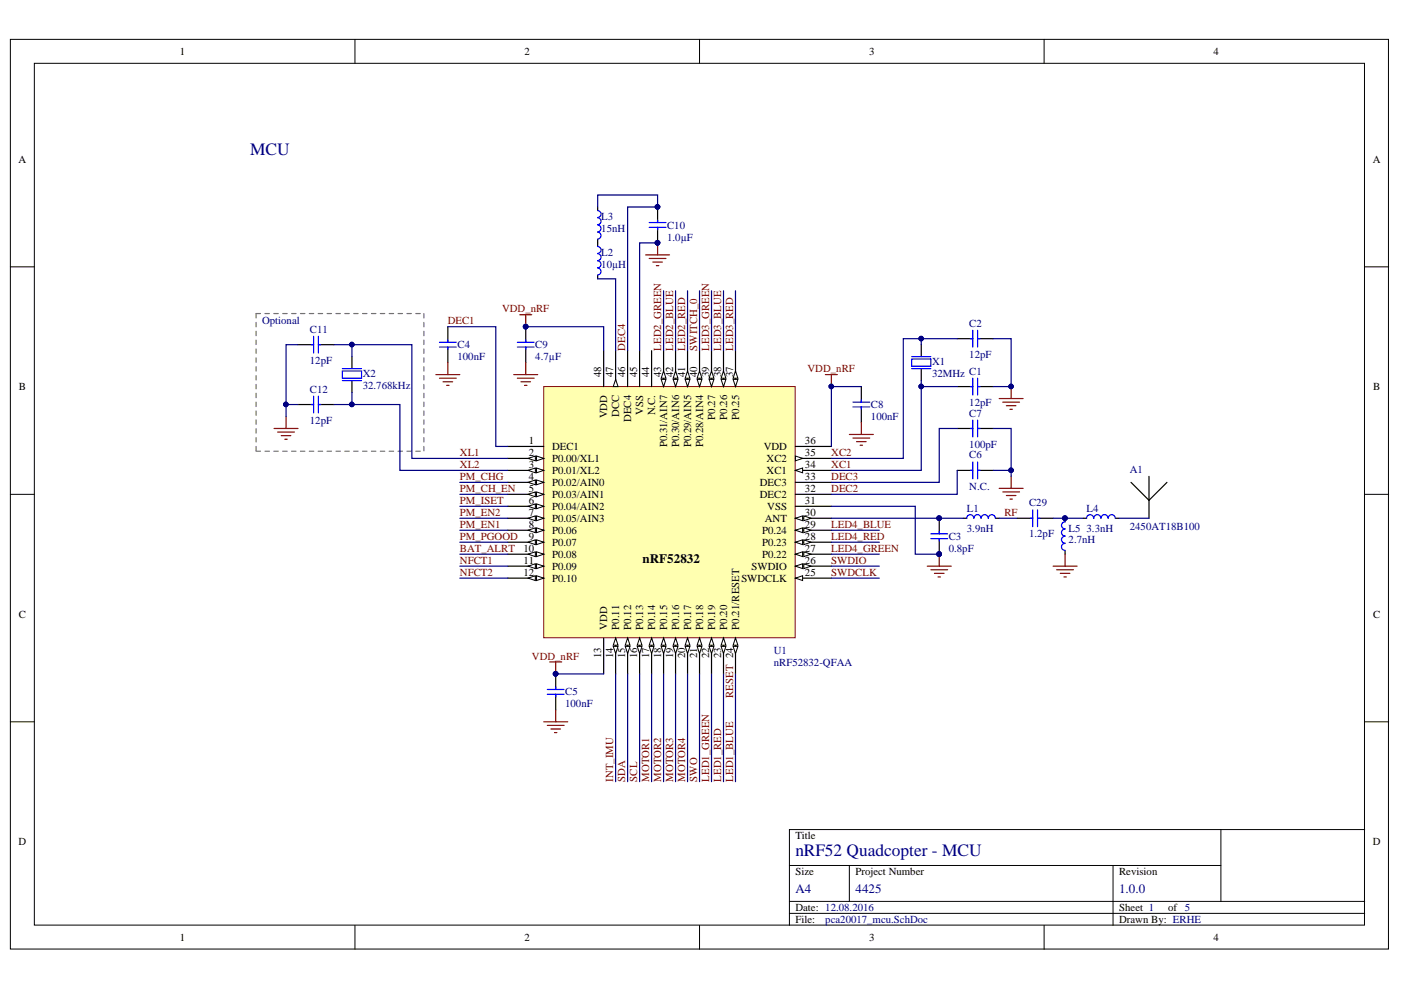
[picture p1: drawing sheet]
<svg xmlns="http://www.w3.org/2000/svg" width="297mm" height="210mm" viewBox="0 0 297 210" stroke-linecap="round" stroke-linejoin="round" font-family="sans-serif">
<defs><g id="words">
<g font-size="3.7" fill="#000080">
<text x="53" y="32.9">MCU</text>
<text x="168.6" y="181.4">nRF52 Quadcopter - MCU</text>
</g>
<text font-size="2.7" x="136.2" y="119.5">nRF52832</text>
<g font-size="2.7" fill="#000080">
<text x="168.6" y="189.2">A4</text>
<text x="181.4" y="189.2">4425</text>
<text x="237.3" y="189.2">1.0.0</text>
</g>
<g font-size="2.3">
<text x="38.1" y="11.7">1</text>
<text x="111.2" y="11.7">2</text>
<text x="184.3" y="11.7">3</text>
<text x="257.3" y="11.7">4</text>
<text x="3.9" y="34.5">A</text>
<text x="291.1" y="34.5">A</text>
<text x="4" y="82.7">B</text>
<text x="127.5" y="79.9" transform="rotate(-90 127.5 79.9)">48</text>
<text x="130" y="79.9" transform="rotate(-90 130 79.9)">47</text>
<text x="132.6" y="79.9" transform="rotate(-90 132.6 79.9)">46</text>
<text x="135.1" y="79.9" transform="rotate(-90 135.1 79.9)">45</text>
<text x="137.6" y="79.9" transform="rotate(-90 137.6 79.9)">44</text>
<text x="140.2" y="79.9" transform="rotate(-90 140.2 79.9)">43</text>
<text x="142.7" y="79.9" transform="rotate(-90 142.7 79.9)">42</text>
<text x="145.3" y="79.9" transform="rotate(-90 145.3 79.9)">41</text>
<text x="147.8" y="79.9" transform="rotate(-90 147.8 79.9)">40</text>
<text x="150.4" y="79.9" transform="rotate(-90 150.4 79.9)">39</text>
<text x="152.9" y="79.9" transform="rotate(-90 152.9 79.9)">38</text>
<text x="155.4" y="79.9" transform="rotate(-90 155.4 79.9)">37</text>
<text x="291.1" y="82.7">B</text>
<text x="128.8" y="88.7" transform="rotate(-90 128.8 88.7)">VDD</text>
<text x="131.3" y="88.4" transform="rotate(-90 131.3 88.4)">DCC</text>
<text x="133.8" y="89.5" transform="rotate(-90 133.8 89.5)">DEC4</text>
<text x="136.4" y="87.9" transform="rotate(-90 136.4 87.9)">VSS</text>
<text x="138.9" y="88.1" transform="rotate(-90 138.9 88.1)">N.C.</text>
<text x="151.6" y="89" transform="rotate(-90 151.6 89)">P0.27</text>
<text x="154.2" y="89" transform="rotate(-90 154.2 89)">P0.26</text>
<text x="156.7" y="89" transform="rotate(-90 156.7 89)">P0.25</text>
<text x="112.1" y="94.2">1</text>
<text x="117" y="95.4">DEC1</text>
<text x="141.4" y="94.9" transform="rotate(-90 141.4 94.9)">P0.31/AIN7</text>
<text x="144" y="94.9" transform="rotate(-90 144 94.9)">P0.30/AIN6</text>
<text x="146.6" y="94.9" transform="rotate(-90 146.6 94.9)">P0.29/AIN5</text>
<text x="149.1" y="94.9" transform="rotate(-90 149.1 94.9)">P0.28/AIN4</text>
<text x="161.9" y="95.4">VDD</text>
<text x="170.7" y="94.2">36</text>
<text x="112.1" y="96.7">2</text>
<text x="112.1" y="99.2">3</text>
<text x="112.1" y="101.8">4</text>
<text x="117" y="98">P0.00/XL1</text>
<text x="117" y="100.5">P0.01/XL2</text>
<text x="162.5" y="100.5">XC1</text>
<text x="162.5" y="98">XC2</text>
<text x="170.7" y="101.8">33</text>
<text x="170.7" y="99.2">34</text>
<text x="170.7" y="96.7">35</text>
<text x="112.1" y="104.3">5</text>
<text x="112.1" y="106.9">6</text>
<text x="117" y="103.1">P0.02/AIN0</text>
<text x="117" y="105.6">P0.03/AIN1</text>
<text x="161.1" y="105.6">DEC2</text>
<text x="161.1" y="103.1">DEC3</text>
<text x="170.7" y="106.9">31</text>
<text x="170.7" y="104.3">32</text>
<text x="112.1" y="109.4">7</text>
<text x="112.1" y="111.9">8</text>
<text x="117" y="108.1">P0.04/AIN2</text>
<text x="117" y="110.7">P0.05/AIN3</text>
<text x="117" y="113.2">P0.06</text>
<text x="161.6" y="113.2">P0.24</text>
<text x="162.2" y="110.7">ANT</text>
<text x="162.7" y="108.1">VSS</text>
<text x="170.7" y="109.4">30</text>
<text x="170.7" y="111.9">29</text>
<text x="111" y="117">10</text>
<text x="111" y="119.5">11</text>
<text x="112.1" y="114.5">9</text>
<text x="117" y="115.7">P0.07</text>
<text x="117" y="118.3">P0.08</text>
<text x="161.6" y="118.3">P0.22</text>
<text x="161.6" y="115.7">P0.23</text>
<text x="170.7" y="119.5">26</text>
<text x="170.7" y="117">27</text>
<text x="170.7" y="114.5">28</text>
<text x="111" y="122.1">12</text>
<text x="117" y="123.3">P0.10</text>
<text x="117" y="120.8">P0.09</text>
<text x="157.2" y="123.3">SWDCLK</text>
<text x="159.3" y="120.8">SWDIO</text>
<text x="170.7" y="122.1">25</text>
<text x="4" y="131">C</text>
<text x="291.1" y="131">C</text>
<text x="128.8" y="133.5" transform="rotate(-90 128.8 133.5)">VDD</text>
<text x="131.3" y="133.5" transform="rotate(-90 131.3 133.5)">P0.11</text>
<text x="133.8" y="133.5" transform="rotate(-90 133.8 133.5)">P0.12</text>
<text x="136.4" y="133.5" transform="rotate(-90 136.4 133.5)">P0.13</text>
<text x="138.9" y="133.5" transform="rotate(-90 138.9 133.5)">P0.14</text>
<text x="141.4" y="133.5" transform="rotate(-90 141.4 133.5)">P0.15</text>
<text x="144" y="133.5" transform="rotate(-90 144 133.5)">P0.16</text>
<text x="146.6" y="133.5" transform="rotate(-90 146.6 133.5)">P0.17</text>
<text x="149.1" y="133.5" transform="rotate(-90 149.1 133.5)">P0.18</text>
<text x="151.6" y="133.5" transform="rotate(-90 151.6 133.5)">P0.19</text>
<text x="154.2" y="133.5" transform="rotate(-90 154.2 133.5)">P0.20</text>
<text x="156.7" y="133.5" transform="rotate(-90 156.7 133.5)">P0.21/RESET</text>
<text x="127.5" y="139.6" transform="rotate(-90 127.5 139.6)">13</text>
<text x="130" y="139.6" transform="rotate(-90 130 139.6)">14</text>
<text x="132.6" y="139.6" transform="rotate(-90 132.6 139.6)">15</text>
<text x="135.1" y="139.6" transform="rotate(-90 135.1 139.6)">16</text>
<text x="137.6" y="139.6" transform="rotate(-90 137.6 139.6)">17</text>
<text x="140.2" y="139.6" transform="rotate(-90 140.2 139.6)">18</text>
<text x="142.7" y="139.6" transform="rotate(-90 142.7 139.6)">19</text>
<text x="145.3" y="139.6" transform="rotate(-90 145.3 139.6)">20</text>
<text x="147.8" y="139.6" transform="rotate(-90 147.8 139.6)">21</text>
<text x="150.4" y="139.6" transform="rotate(-90 150.4 139.6)">22</text>
<text x="152.9" y="139.6" transform="rotate(-90 152.9 139.6)">23</text>
<text x="3.9" y="179.2">D</text>
<text x="168.6" y="177.9">Title</text>
<text x="291.1" y="179.2">D</text>
<text x="168.6" y="185.6">Size</text>
<text x="181.4" y="185.6">Project Number</text>
<text x="237.3" y="185.6">Revision</text>
<text x="168.6" y="193.2">Date: 12.08.2016</text>
<text x="168.6" y="195.7">File:</text>
<text x="237.3" y="193.2">Sheet 1</text>
<text x="237.3" y="195.7">Drawn By: ERHE</text>
<text x="247.7" y="193.2">of 5</text>
<text x="38.1" y="199.5">1</text>
<text x="111.2" y="199.5">2</text>
<text x="184.3" y="199.5">3</text>
<text x="257.3" y="199.5">4</text>
</g>
<g font-size="2.3" fill="#000080">
<text x="127.5" y="46.7">L3</text>
<text x="127.5" y="49.2">15nH</text>
<text x="141.4" y="48.4">C10</text>
<text x="141.4" y="51">1.0µF</text>
<text x="127.5" y="54.3">L2</text>
<text x="127.5" y="56.9">10µH</text>
<text x="55.6" y="68.8">Optional</text>
<text x="65.7" y="70.5">C11</text>
<text x="205.5" y="69.3">C2</text>
<text x="65.7" y="77.2">12pF</text>
<text x="97" y="73.8">C4</text>
<text x="97" y="76.4">100nF</text>
<text x="113.5" y="73.8">C9</text>
<text x="113.5" y="76.4">4.7µF</text>
<text x="197.6" y="77.4">X1</text>
<text x="205.5" y="75.9">12pF</text>
<text x="65.7" y="83.3">C12</text>
<text x="76.9" y="80">X2</text>
<text x="76.9" y="82.5">32.768kHz</text>
<text x="197.6" y="80">32MHz C1</text>
<text x="65.7" y="89.8">12pF</text>
<text x="184.7" y="86.5">C8</text>
<text x="184.7" y="89.1">100nF</text>
<text x="205.5" y="86">12pF</text>
<text x="205.5" y="88.3">C7</text>
<text x="205.5" y="94.9">100pF</text>
<text x="205.5" y="97.2">C6</text>
<text x="239.6" y="100.2">A1</text>
<text x="205.5" y="103.8">N.C.</text>
<text x="218.2" y="107.4">C29</text>
<text x="205" y="108.6">L1</text>
<text x="205" y="112.7">3.9nH</text>
<text x="218.2" y="114">1.2pF</text>
<text x="226.6" y="112.7">L5</text>
<text x="230.4" y="108.6">L4</text>
<text x="230.4" y="112.7">3.3nH</text>
<text x="239.6" y="112.4">2450AT18B100</text>
<text x="201.2" y="114.5">C3</text>
<text x="201.2" y="117">0.8pF</text>
<text x="226.6" y="115.2">2.7nH</text>
<text x="164.1" y="138.6">U1</text>
<text x="164.1" y="141.1">nRF52832-QFAA</text>
<text x="119.8" y="147.5">C5</text>
<text x="119.8" y="150">100nF</text>
<text x="175" y="195.7">pca20017_mcu.SchDoc</text>
</g>
<g font-size="2.3" fill="#800000">
<text x="94.9" y="68.8">DEC1</text>
<text x="106.4" y="66.2">VDD_nRF</text>
<text x="132.6" y="74.3" transform="rotate(-90 132.6 74.3)">DEC4</text>
<text x="140.2" y="74.3" transform="rotate(-90 140.2 74.3)">LED2_GREEN</text>
<text x="142.7" y="74.3" transform="rotate(-90 142.7 74.3)">LED2_BLUE</text>
<text x="145.3" y="74.3" transform="rotate(-90 145.3 74.3)">LED2_RED</text>
<text x="147.8" y="74.3" transform="rotate(-90 147.8 74.3)">SWITCH_0</text>
<text x="150.4" y="74.3" transform="rotate(-90 150.4 74.3)">LED3_GREEN</text>
<text x="152.9" y="74.3" transform="rotate(-90 152.9 74.3)">LED3_BLUE</text>
<text x="155.4" y="74.3" transform="rotate(-90 155.4 74.3)">LED3_RED</text>
<text x="171.2" y="78.9">VDD_nRF</text>
<text x="97.5" y="96.7">XL1</text>
<text x="97.5" y="99.2">XL2</text>
<text x="97.5" y="101.8">PM_CHG</text>
<text x="176.2" y="99.2">XC1</text>
<text x="176.2" y="96.7">XC2</text>
<text x="176.2" y="101.8">DEC3</text>
<text x="97.5" y="104.3">PM_CH_EN</text>
<text x="97.5" y="106.9">PM_ISET</text>
<text x="176.2" y="104.3">DEC2</text>
<text x="97.5" y="111.9">PM_EN1</text>
<text x="97.5" y="109.4">PM_EN2</text>
<text x="176.2" y="111.9">LED4_BLUE</text>
<text x="213" y="109.4">RF</text>
<text x="97.5" y="117">BAT_ALRT</text>
<text x="97.5" y="114.5">PM_PGOOD</text>
<text x="97.5" y="119.5">NFCT1</text>
<text x="176.2" y="119.5">SWDIO</text>
<text x="176.2" y="114.5">LED4_RED</text>
<text x="176.2" y="117">LED4_GREEN</text>
<text x="97.5" y="122.1">NFCT2</text>
<text x="176.2" y="122.1">SWDCLK</text>
<text x="112.8" y="139.9">VDD_nRF</text>
<text x="155.4" y="148" transform="rotate(-90 155.4 148)">RESET 24</text>
<text x="130" y="165.7" transform="rotate(-90 130 165.7)">INT_IMU</text>
<text x="132.6" y="165.7" transform="rotate(-90 132.6 165.7)">SDA</text>
<text x="135.1" y="165.7" transform="rotate(-90 135.1 165.7)">SCL</text>
<text x="137.6" y="165.7" transform="rotate(-90 137.6 165.7)">MOTOR1</text>
<text x="140.2" y="165.7" transform="rotate(-90 140.2 165.7)">MOTOR2</text>
<text x="142.7" y="165.7" transform="rotate(-90 142.7 165.7)">MOTOR3</text>
<text x="145.3" y="165.7" transform="rotate(-90 145.3 165.7)">MOTOR4</text>
<text x="147.8" y="165.7" transform="rotate(-90 147.8 165.7)">SWO</text>
<text x="150.4" y="165.7" transform="rotate(-90 150.4 165.7)">LED1_GREEN</text>
<text x="152.9" y="165.7" transform="rotate(-90 152.9 165.7)">LED1_RED</text>
<text x="155.4" y="165.7" transform="rotate(-90 155.4 165.7)">LED1_BLUE</text>
</g>
</g></defs>
<g fill="#fff" stroke="#000" stroke-width=".21">
<path d="M2.2 8.3h292.2v192.9h-292.2z"/>
<path d="M7.3 13.4h282v182.7h-282z"/>
</g>
<g fill="none" stroke="#000" stroke-width=".21">
<path d="M75.3 8.3v5.1M148.3 8.3v5.1M221.4 8.3v5.1M2.2 56.6h5.1M289.3 56.6h5.1M2.2 104.8h5.1M289.3 104.8h5.1M2.2 153h5.1M289.3 153h5.1M258.9 175.9v15.2M289.3 175.9h-121.9v20.3M75.3 196.2v5.1"/>
<path d="M148.3 196.2v5.1M167.4 193.7h121.9M167.4 183.5h91.5M167.4 191.1h121.9M180.1 183.5v7.6M221.4 196.2v5.1M236 183.5v12.7"/>
</g>
<g fill="none" stroke="#000" stroke-width=".25">
<path d="M126.7 43.9v.7M126.7 50.7v1.6M126.7 58.4v.7M139.4 43.9v3.3M139.4 48.2v3.3M95 69.3v3.3M95 73.6v3.3M111.5 69.3v3.3M111.5 73.6v3.3M195.3 73.1v2.5M195.3 78.2v2.5M202.9 71.8h3.4"/>
<path d="M207.3 71.8h3.3M182.6 82v3.3M182.6 86.3v3.3M202.9 82h3.4M202.9 90.8h3.4M202.9 99.7h3.4M207.3 82h3.3M207.3 90.8h3.3M207.3 99.7h3.3M199.1 109.9v3.3M199.1 114.2v3.3M204.2 109.9h.8"/>
<path d="M211.1 109.9h.7M117.8 142.9v3.3M117.8 147.2v3.3"/>
</g>
<g fill="none" stroke="#00f" stroke-width=".25">
<path d="M126.7 52.3a.74 .74 0 0 1 .7 .7 .74 .74 0 0 1-.7 .7M126.7 53.8a.74 .74 0 0 1 .7 .7 .74 .74 0 0 1-.7 .8 .76 .76 0 0 1 .7 .7 .76 .76 0 0 1-.7 .8M126.7 56.8a.74 .74 0 0 1 .7 .8 .74 .74 0 0 1-.7 .7M126.7 44.6a.74 .74 0 0 1 .7 .8 .74 .74 0 0 1-.7 .7M126.7 46.2a.74 .74 0 0 1 .7 .7 .74 .74 0 0 1-.7 .7M126.7 47.7a.74 .74 0 0 1 .7 .7 .74 .74 0 0 1-.7 .8M126.7 49.2a.74 .74 0 0 1 .7 .8 .74 .74 0 0 1-.7 .7M137.6 47.2h3.6M137.6 48.2h3.6M139.4 46.7v.5M139.4 48.2v.5M93.2 73.6h3.5"/>
<path d="M93.2 72.6h3.5M95 72.1v.5M95 73.6v.5M109.7 73.6h3.5M109.7 72.6h3.5M111.5 72.1v.5M111.5 73.6v.5M193.3 76.1h4.1v1.5h-4.1zM193.3 78.2h4.1M193.3 75.6h4.1M205.7 71.8h.6M206.3 70v3.6"/>
<path d="M207.3 70v3.6M207.3 71.8h.5M180.8 86.3h3.6M180.8 85.3h3.6M182.6 84.8v.5M182.6 86.3v.5M205.7 82h.6M205.7 90.8h.6M205.7 99.7h.6M206.3 80.2v3.5M206.3 89.1v3.5M206.3 98v3.5"/>
<path d="M207.3 80.2v3.5M207.3 89.1v3.5M207.3 98v3.5M207.3 82h.5M207.3 90.8h.5M207.3 99.7h.5M197.4 113.2h3.5M197.4 114.2h3.5M199.1 112.7v.5M199.1 114.2v.5M206.5 109.9a.75 .75 0 0 0-.8-.8 .75 .75 0 0 0-.7 .8M208 109.9a.74 .74 0 0 0-.8-.8 .74 .74 0 0 0-.7 .8"/>
<path d="M209.5 109.9a.74 .74 0 0 0-.7-.8 .74 .74 0 0 0-.8 .8M211 109.9a.74 .74 0 0 0-.7-.8 .74 .74 0 0 0-.7 .8M116 147.2h3.6M116 146.2h3.6M117.8 145.7v.5M117.8 147.2v.5"/>
</g>
<g fill="#000080" stroke="#000080" stroke-width=".21">
<circle cx="111.4" cy="69.2" r=".48"/>
<circle cx="117.8" cy="142.9" r=".48"/>
<circle cx="139.4" cy="51.5" r=".48"/>
<circle cx="139.4" cy="43.9" r=".48"/>
<circle cx="199.1" cy="117.5" r=".48"/>
<circle cx="199.1" cy="109.9" r=".48"/>
</g>
<g fill="none" stroke="#800000" stroke-width=".25">
<path d="M136.9 54h5.1M137.6 54.8h3.6M138.4 55.6h2M139.2 56.3h.5M139.4 51.5v2.5M92.4 79.4h5.1M95 76.9v2.5M108.9 79.4h5.1M110.2 66.7h2.5M111.5 66.7v2.6M111.5 76.9v2.5M93.2 80.2h3.5"/>
<path d="M93.9 80.9h2.1M94.7 81.7h.5M109.7 80.2h3.5M110.5 80.9h2M111.2 81.7h.5M199.1 117.5v2.5M211.8 103.5h5.1M212.6 104.3h3.6M213.4 105.1h2M214.1 105.8h.5M214.4 101v2.5M196.6 120h5.1"/>
<path d="M197.4 120.8h3.5M198.1 121.6h2.1M198.9 122.3h.5M115.3 153h5.1M116 153.8h3.6M116.6 140.3h2.5M116.8 154.6h2M117.6 155.3h.5M117.8 140.3v2.6M117.8 150.5v2.5"/>
</g>
<path d="M115.3 82h53.3v53.2h-53.3z" fill="#ffffb0" stroke="#800000" stroke-width=".21"/>
<path d="M107.7 94.7h7.6M107.7 122.6h7.6" fill="none" stroke="#000" stroke-width=".25"/>
<path d="M113.8 122.1l1.5 .5-1.5 .5z" fill="#fff"/>
<path d="M113.8 122.1l1.5 .5-1.5 .5z" fill="none" stroke="#000" stroke-width=".21"/>
<path d="M112 122.6l1.5-.5v1z" fill="#fff"/>
<path d="M112 122.6l1.5-.5v1z" fill="none" stroke="#000" stroke-width=".21"/>
<path d="M168.6 107.3h7.7M168.6 109.9h7.7M128 135.3v7.6" fill="none" stroke="#000" stroke-width=".25"/>
<path d="M168.6 109.9l1.6-.5v1z" fill="#fff"/>
<path d="M168.6 109.9l1.6-.5v1z" fill="none" stroke="#000" stroke-width=".21"/>
<path d="M170.4 109.4l1.5 .5-1.5 .5z" fill="#fff"/>
<path d="M170.4 109.4l1.5 .5-1.5 .5z" fill="none" stroke="#000" stroke-width=".21"/>
<path d="M168.6 99.7h7.7M168.6 104.8h7.7M168.6 102.3h7.7" fill="none" stroke="#000" stroke-width=".25"/>
<path d="M168.6 99.7l1.6-.5v1z" fill="#fff"/>
<path d="M168.6 99.7l1.6-.5v1z" fill="none" stroke="#000" stroke-width=".21"/>
<path d="M168.6 97.2h7.7" fill="none" stroke="#000" stroke-width=".25"/>
<path d="M168.6 96.7l1.6 .5-1.6 .5z" fill="#fff"/>
<path d="M168.6 96.7l1.6 .5-1.6 .5z" fill="none" stroke="#000" stroke-width=".21"/>
<path d="M155.9 74.3v7.7M168.6 94.7h7.7" fill="none" stroke="#000" stroke-width=".25"/>
<path d="M155.4 80.4h1l-.5 1.6z" fill="#fff"/>
<path d="M155.4 80.4h1l-.5 1.6z" fill="none" stroke="#000" stroke-width=".21"/>
<path d="M155.9 78.7l.5 1.5h-1z" fill="#fff"/>
<path d="M155.9 78.7l.5 1.5h-1z" fill="none" stroke="#000" stroke-width=".21"/>
<path d="M153.4 74.3v7.7" fill="none" stroke="#000" stroke-width=".25"/>
<path d="M152.9 80.4h1l-.5 1.6z" fill="#fff"/>
<path d="M152.9 80.4h1l-.5 1.6z" fill="none" stroke="#000" stroke-width=".21"/>
<path d="M153.4 78.7l.5 1.5h-1z" fill="#fff"/>
<path d="M153.4 78.7l.5 1.5h-1z" fill="none" stroke="#000" stroke-width=".21"/>
<path d="M107.7 97.2h7.6" fill="none" stroke="#000" stroke-width=".25"/>
<path d="M113.8 96.7l1.5 .5-1.5 .5z" fill="#fff"/>
<path d="M113.8 96.7l1.5 .5-1.5 .5z" fill="none" stroke="#000" stroke-width=".21"/>
<path d="M112 97.2l1.5-.5v1z" fill="#fff"/>
<path d="M112 97.2l1.5-.5v1z" fill="none" stroke="#000" stroke-width=".21"/>
<path d="M107.7 99.7h7.6" fill="none" stroke="#000" stroke-width=".25"/>
<path d="M113.8 99.2l1.5 .5-1.5 .5z" fill="#fff"/>
<path d="M113.8 99.2l1.5 .5-1.5 .5z" fill="none" stroke="#000" stroke-width=".21"/>
<path d="M112 99.7l1.5-.5v1z" fill="#fff"/>
<path d="M112 99.7l1.5-.5v1z" fill="none" stroke="#000" stroke-width=".21"/>
<path d="M107.7 102.3h7.6" fill="none" stroke="#000" stroke-width=".25"/>
<path d="M113.8 101.8l1.5 .5-1.5 .5z" fill="#fff"/>
<path d="M113.8 101.8l1.5 .5-1.5 .5z" fill="none" stroke="#000" stroke-width=".21"/>
<path d="M112 102.3l1.5-.5v1z" fill="#fff"/>
<path d="M112 102.3l1.5-.5v1z" fill="none" stroke="#000" stroke-width=".21"/>
<path d="M107.7 104.8h7.6" fill="none" stroke="#000" stroke-width=".25"/>
<path d="M113.8 104.3l1.5 .5-1.5 .5z" fill="#fff"/>
<path d="M113.8 104.3l1.5 .5-1.5 .5z" fill="none" stroke="#000" stroke-width=".21"/>
<path d="M112 104.8l1.5-.5v1z" fill="#fff"/>
<path d="M112 104.8l1.5-.5v1z" fill="none" stroke="#000" stroke-width=".21"/>
<path d="M107.7 107.3h7.6" fill="none" stroke="#000" stroke-width=".25"/>
<path d="M113.8 106.8l1.5 .5-1.5 .6z" fill="#fff"/>
<path d="M113.8 106.8l1.5 .5-1.5 .6z" fill="none" stroke="#000" stroke-width=".21"/>
<path d="M112 107.3l1.5-.5v1.1z" fill="#fff"/>
<path d="M112 107.3l1.5-.5v1.1z" fill="none" stroke="#000" stroke-width=".21"/>
<path d="M107.7 109.9h7.6" fill="none" stroke="#000" stroke-width=".25"/>
<path d="M113.8 109.4l1.5 .5-1.5 .5z" fill="#fff"/>
<path d="M113.8 109.4l1.5 .5-1.5 .5z" fill="none" stroke="#000" stroke-width=".21"/>
<path d="M112 109.9l1.5-.5v1z" fill="#fff"/>
<path d="M112 109.9l1.5-.5v1z" fill="none" stroke="#000" stroke-width=".21"/>
<path d="M107.7 112.4h7.6" fill="none" stroke="#000" stroke-width=".25"/>
<path d="M113.8 111.9l1.5 .5-1.5 .5z" fill="#fff"/>
<path d="M113.8 111.9l1.5 .5-1.5 .5z" fill="none" stroke="#000" stroke-width=".21"/>
<path d="M112 112.4l1.5-.5v1z" fill="#fff"/>
<path d="M112 112.4l1.5-.5v1z" fill="none" stroke="#000" stroke-width=".21"/>
<path d="M107.7 115h7.6" fill="none" stroke="#000" stroke-width=".25"/>
<path d="M113.8 114.5l1.5 .5-1.5 .5z" fill="#fff"/>
<path d="M113.8 114.5l1.5 .5-1.5 .5z" fill="none" stroke="#000" stroke-width=".21"/>
<path d="M112 115l1.5-.5v1z" fill="#fff"/>
<path d="M112 115l1.5-.5v1z" fill="none" stroke="#000" stroke-width=".21"/>
<path d="M107.7 117.5h7.6" fill="none" stroke="#000" stroke-width=".25"/>
<path d="M113.8 117l1.5 .5-1.5 .5z" fill="#fff"/>
<path d="M113.8 117l1.5 .5-1.5 .5z" fill="none" stroke="#000" stroke-width=".21"/>
<path d="M112 117.5l1.5-.5v1z" fill="#fff"/>
<path d="M112 117.5l1.5-.5v1z" fill="none" stroke="#000" stroke-width=".21"/>
<path d="M107.7 120h7.6" fill="none" stroke="#000" stroke-width=".25"/>
<path d="M113.8 119.5l1.5 .5-1.5 .5z" fill="#fff"/>
<path d="M113.8 119.5l1.5 .5-1.5 .5z" fill="none" stroke="#000" stroke-width=".21"/>
<path d="M112 120l1.5-.5v1z" fill="#fff"/>
<path d="M112 120l1.5-.5v1z" fill="none" stroke="#000" stroke-width=".21"/>
<path d="M130.5 135.3v7.6" fill="none" stroke="#000" stroke-width=".25"/>
<path d="M130.5 135.3l.5 1.5h-1z" fill="#fff"/>
<path d="M130.5 135.3l.5 1.5h-1z" fill="none" stroke="#000" stroke-width=".21"/>
<path d="M130 137h1l-.5 1.6z" fill="#fff"/>
<path d="M130 137h1l-.5 1.6z" fill="none" stroke="#000" stroke-width=".21"/>
<path d="M133.1 135.3v7.6" fill="none" stroke="#000" stroke-width=".25"/>
<path d="M133.1 135.3l.5 1.5h-1z" fill="#fff"/>
<path d="M133.1 135.3l.5 1.5h-1z" fill="none" stroke="#000" stroke-width=".21"/>
<path d="M132.6 137h1l-.5 1.6z" fill="#fff"/>
<path d="M132.6 137h1l-.5 1.6z" fill="none" stroke="#000" stroke-width=".21"/>
<path d="M135.6 135.3v7.6" fill="none" stroke="#000" stroke-width=".25"/>
<path d="M135.6 135.3l.5 1.5h-1z" fill="#fff"/>
<path d="M135.6 135.3l.5 1.5h-1z" fill="none" stroke="#000" stroke-width=".21"/>
<path d="M135.1 137h1l-.5 1.6z" fill="#fff"/>
<path d="M135.1 137h1l-.5 1.6z" fill="none" stroke="#000" stroke-width=".21"/>
<path d="M138.2 135.3v7.6" fill="none" stroke="#000" stroke-width=".25"/>
<path d="M138.2 135.3l.5 1.5h-1.1z" fill="#fff"/>
<path d="M138.2 135.3l.5 1.5h-1.1z" fill="none" stroke="#000" stroke-width=".21"/>
<path d="M137.6 137h1.1l-.5 1.6z" fill="#fff"/>
<path d="M137.6 137h1.1l-.5 1.6z" fill="none" stroke="#000" stroke-width=".21"/>
<path d="M150.9 74.3v7.7" fill="none" stroke="#000" stroke-width=".25"/>
<path d="M150.3 80.4h1.1l-.5 1.6z" fill="#fff"/>
<path d="M150.3 80.4h1.1l-.5 1.6z" fill="none" stroke="#000" stroke-width=".21"/>
<path d="M150.9 78.7l.5 1.5h-1.1z" fill="#fff"/>
<path d="M150.9 78.7l.5 1.5h-1.1z" fill="none" stroke="#000" stroke-width=".21"/>
<path d="M148.3 74.3v7.7" fill="none" stroke="#000" stroke-width=".25"/>
<path d="M147.8 80.4h1l-.5 1.6z" fill="#fff"/>
<path d="M147.8 80.4h1l-.5 1.6z" fill="none" stroke="#000" stroke-width=".21"/>
<path d="M148.3 78.7l.5 1.5h-1z" fill="#fff"/>
<path d="M148.3 78.7l.5 1.5h-1z" fill="none" stroke="#000" stroke-width=".21"/>
<path d="M145.8 74.3v7.7" fill="none" stroke="#000" stroke-width=".25"/>
<path d="M145.3 80.4h1l-.5 1.6z" fill="#fff"/>
<path d="M145.3 80.4h1l-.5 1.6z" fill="none" stroke="#000" stroke-width=".21"/>
<path d="M145.8 78.7l.5 1.5h-1z" fill="#fff"/>
<path d="M145.8 78.7l.5 1.5h-1z" fill="none" stroke="#000" stroke-width=".21"/>
<path d="M143.2 74.3v7.7" fill="none" stroke="#000" stroke-width=".25"/>
<path d="M142.7 80.4h1l-.5 1.6z" fill="#fff"/>
<path d="M142.7 80.4h1l-.5 1.6z" fill="none" stroke="#000" stroke-width=".21"/>
<path d="M143.2 78.7l.5 1.5h-1z" fill="#fff"/>
<path d="M143.2 78.7l.5 1.5h-1z" fill="none" stroke="#000" stroke-width=".21"/>
<path d="M140.7 74.3v7.7" fill="none" stroke="#000" stroke-width=".25"/>
<path d="M140.2 80.4h1l-.5 1.6z" fill="#fff"/>
<path d="M140.2 80.4h1l-.5 1.6z" fill="none" stroke="#000" stroke-width=".21"/>
<path d="M140.7 78.7l.5 1.5h-1z" fill="#fff"/>
<path d="M140.7 78.7l.5 1.5h-1z" fill="none" stroke="#000" stroke-width=".21"/>
<path d="M128 74.3v7.7M130.5 74.3v7.7M133.1 74.3v7.7M135.6 74.3v7.7M138.2 74.3v7.7" fill="none" stroke="#000" stroke-width=".25"/>
<path d="M130.5 80.4l.5 1.6h-1z" fill="#fff"/>
<path d="M130.5 80.4l.5 1.6h-1z" fill="none" stroke="#000" stroke-width=".21"/>
<path d="M168.6 122.6h7.7" fill="none" stroke="#000" stroke-width=".25"/>
<path d="M168.6 122.6l1.6-.5v1z" fill="#fff"/>
<path d="M168.6 122.6l1.6-.5v1z" fill="none" stroke="#000" stroke-width=".21"/>
<path d="M168.6 120h7.7" fill="none" stroke="#000" stroke-width=".25"/>
<path d="M168.6 120l1.6-.5v1z" fill="#fff"/>
<path d="M168.6 120l1.6-.5v1z" fill="none" stroke="#000" stroke-width=".21"/>
<path d="M170.4 119.5l1.5 .5-1.5 .5z" fill="#fff"/>
<path d="M170.4 119.5l1.5 .5-1.5 .5z" fill="none" stroke="#000" stroke-width=".21"/>
<path d="M168.6 117.5h7.7" fill="none" stroke="#000" stroke-width=".25"/>
<path d="M168.6 117.5l1.6-.5v1z" fill="#fff"/>
<path d="M168.6 117.5l1.6-.5v1z" fill="none" stroke="#000" stroke-width=".21"/>
<path d="M170.4 117l1.5 .5-1.5 .5z" fill="#fff"/>
<path d="M170.4 117l1.5 .5-1.5 .5z" fill="none" stroke="#000" stroke-width=".21"/>
<path d="M168.6 115h7.7" fill="none" stroke="#000" stroke-width=".25"/>
<path d="M168.6 115l1.6-.5v1z" fill="#fff"/>
<path d="M168.6 115l1.6-.5v1z" fill="none" stroke="#000" stroke-width=".21"/>
<path d="M170.4 114.5l1.5 .5-1.5 .5z" fill="#fff"/>
<path d="M170.4 114.5l1.5 .5-1.5 .5z" fill="none" stroke="#000" stroke-width=".21"/>
<path d="M168.6 112.4h7.7" fill="none" stroke="#000" stroke-width=".25"/>
<path d="M168.6 112.4l1.6-.5v1z" fill="#fff"/>
<path d="M168.6 112.4l1.6-.5v1z" fill="none" stroke="#000" stroke-width=".21"/>
<path d="M170.4 111.9l1.5 .5-1.5 .5z" fill="#fff"/>
<path d="M170.4 111.9l1.5 .5-1.5 .5z" fill="none" stroke="#000" stroke-width=".21"/>
<path d="M140.7 135.3v7.6" fill="none" stroke="#000" stroke-width=".25"/>
<path d="M140.7 135.3l.5 1.5h-1z" fill="#fff"/>
<path d="M140.7 135.3l.5 1.5h-1z" fill="none" stroke="#000" stroke-width=".21"/>
<path d="M140.2 137h1l-.5 1.6z" fill="#fff"/>
<path d="M140.2 137h1l-.5 1.6z" fill="none" stroke="#000" stroke-width=".21"/>
<path d="M143.2 135.3v7.6" fill="none" stroke="#000" stroke-width=".25"/>
<path d="M143.2 135.3l.5 1.5h-1z" fill="#fff"/>
<path d="M143.2 135.3l.5 1.5h-1z" fill="none" stroke="#000" stroke-width=".21"/>
<path d="M142.7 137h1l-.5 1.6z" fill="#fff"/>
<path d="M142.7 137h1l-.5 1.6z" fill="none" stroke="#000" stroke-width=".21"/>
<path d="M145.8 135.3v7.6" fill="none" stroke="#000" stroke-width=".25"/>
<path d="M145.8 135.3l.5 1.5h-1z" fill="#fff"/>
<path d="M145.8 135.3l.5 1.5h-1z" fill="none" stroke="#000" stroke-width=".21"/>
<path d="M145.3 137h1l-.5 1.6z" fill="#fff"/>
<path d="M145.3 137h1l-.5 1.6z" fill="none" stroke="#000" stroke-width=".21"/>
<path d="M148.3 135.3v7.6" fill="none" stroke="#000" stroke-width=".25"/>
<path d="M148.3 135.3l.5 1.5h-1z" fill="#fff"/>
<path d="M148.3 135.3l.5 1.5h-1z" fill="none" stroke="#000" stroke-width=".21"/>
<path d="M147.8 137h1l-.5 1.6z" fill="#fff"/>
<path d="M147.8 137h1l-.5 1.6z" fill="none" stroke="#000" stroke-width=".21"/>
<path d="M153.4 135.3v7.6" fill="none" stroke="#000" stroke-width=".25"/>
<path d="M153.4 135.3l.5 1.5h-1z" fill="#fff"/>
<path d="M153.4 135.3l.5 1.5h-1z" fill="none" stroke="#000" stroke-width=".21"/>
<path d="M152.9 137h1l-.5 1.6z" fill="#fff"/>
<path d="M152.9 137h1l-.5 1.6z" fill="none" stroke="#000" stroke-width=".21"/>
<path d="M155.9 135.3v7.6" fill="none" stroke="#000" stroke-width=".25"/>
<path d="M155.9 135.3l.5 1.5h-1z" fill="#fff"/>
<path d="M155.9 135.3l.5 1.5h-1z" fill="none" stroke="#000" stroke-width=".21"/>
<path d="M155.4 137h1l-.5 1.6z" fill="#fff"/>
<path d="M155.4 137h1l-.5 1.6z" fill="none" stroke="#000" stroke-width=".21"/>
<path d="M150.9 135.3v7.6" fill="none" stroke="#000" stroke-width=".25"/>
<path d="M150.9 135.3l.5 1.5h-1.1z" fill="#fff"/>
<path d="M150.9 135.3l.5 1.5h-1.1z" fill="none" stroke="#000" stroke-width=".21"/>
<path d="M150.3 137h1.1l-.5 1.6z" fill="#fff"/>
<path d="M150.3 137h1.1l-.5 1.6z" fill="none" stroke="#000" stroke-width=".21"/>
<g fill="none" stroke="#800000" stroke-width=".25">
<path d="M175 79.4h2.5M176.3 79.4v2.6M58.1 90.8h5.1M58.9 91.6h3.5M59.6 92.4h2.1M60.4 93.1h.5M60.6 88.3v2.5M180.1 92.1h5.1M180.8 92.9h3.6M181.6 93.6h2M182.4 94.4h.5M182.6 89.6v2.5"/>
<path d="M211.8 84.5h5.1M212.6 85.3h3.6M213.4 86h2M214.1 86.8h.5M214.4 82v2.5M225.8 117.5v2.5M223.3 120h5.1M224 120.8h3.6M224.8 121.6h2M225.6 122.3h.5"/>
</g>
<g fill="#000080" stroke="#000080" stroke-width=".21">
<circle cx="176.2" cy="81.9" r=".48"/>
<circle cx="214.4" cy="81.9" r=".48"/>
<circle cx="225.8" cy="109.9" r=".49"/>
<circle cx="199.1" cy="109.9" r=".48"/>
<circle cx="139.4" cy="51.5" r=".48"/>
<circle cx="111.4" cy="69.2" r=".48"/>
<circle cx="117.8" cy="142.9" r=".48"/>
<circle cx="139.4" cy="43.9" r=".48"/>
<circle cx="214.4" cy="99.7" r=".48"/>
<circle cx="195.3" cy="81.9" r=".48"/>
<circle cx="195.3" cy="71.8" r=".48"/>
<circle cx="74.6" cy="73.1" r=".48"/>
<circle cx="74.6" cy="85.7" r=".48"/>
<circle cx="60.6" cy="85.7" r=".49"/>
<circle cx="199.1" cy="117.5" r=".48"/>
</g>
<g fill="none" stroke="#000" stroke-width=".25">
<path d="M63.2 73.1h3.3M67.5 73.1h3.3M74.6 75.6v2.6M63.2 85.8h3.3M67.5 85.8h3.3M74.6 80.7v2.5M215.7 109.9h3.3M220 109.9h3.3M225.8 109.9v.7M225.8 116.7v.8M229.6 109.9h.8M236.5 109.9h.8"/>
<path d="M239.8 102.3l3.8 3.8 3.8-3.8M243.6 101v8.9"/>
</g>
<g fill="none" stroke="#00f" stroke-width=".25">
<path d="M66 73.1h.5M66.5 71.3v3.6M67.5 71.3v3.6M67.5 73.1h.5M72.6 78.7h4.1v1.5h-4.1zM72.6 78.2h4.1M66 85.8h.5M66.5 84v3.5M67.5 84v3.5M67.5 85.8h.5M72.6 80.7h4.1M218.5 109.9h.5"/>
<path d="M219 108.1v3.6M220 108.1v3.6M220 109.9h.5M225.8 115.2a.74 .74 0 0 0-.7 .8 .74 .74 0 0 0 .7 .7M225.8 113.7a.74 .74 0 0 0-.7 .7 .74 .74 0 0 0 .7 .8M225.8 112.2a.74 .74 0 0 0-.7 .7 .74 .74 0 0 0 .7 .7M225.8 110.6a.74 .74 0 0 0-.7 .8 .74 .74 0 0 0 .7 .7M231.9 109.9a.75 .75 0 0 0-.8-.8 .75 .75 0 0 0-.7 .8M233.4 109.9a.74 .74 0 0 0-.7-.8 .74 .74 0 0 0-.8 .8M234.9 109.9a.74 .74 0 0 0-.7-.8 .74 .74 0 0 0-.8 .8M236.4 109.9a.74 .74 0 0 0-.7-.8 .74 .74 0 0 0-.7 .8"/>
</g>
<path d="M54.3 66.5v29.4M54.3 66.5h35.6M89.9 66.5v29.4M54.3 95.7h35.6" fill="none" stroke="#707070" stroke-width=".25" stroke-dasharray=".9 .9"/>
<g fill="none" stroke="#000080" stroke-width=".25">
<path d="M126.7 59.1h3.8v15.2M126.7 43.9v-2.6h12.7v2.6h-6.3v30.4M139.4 51.5h-3.8v22.8M63.2 73.1h-2.6v15.2M70.8 73.1h16.5v24.1h20.4M74.6 73.1v2.5M95 69.3h10.1v25.4h2.6M111.5 69.3h16.5v5M140.7 61.7v12.6M143.2 61.7v12.6M145.8 61.7v12.6M148.3 61.7v12.6"/>
<path d="M150.9 61.7v12.6M153.4 61.7v12.6M155.9 61.7v12.6M195.3 71.8v1.3M202.9 71.8h-11.4v25.4h-15.2M210.6 71.8h3.8v10.2h-3.8M60.6 85.8h2.6M70.8 85.8h14v13.9h22.9M74.6 83.2v2.6M182.6 82h-6.3v12.7M195.3 80.7v1.3M202.9 99.7v5.1h-26.6"/>
<path d="M202.9 90.8h-3.8v11.5h-22.8M202.9 82h-7.6v17.7h-19M210.6 90.8h3.8v10.2M210.6 99.7h3.8M97.5 109.9h10.2M97.5 117.5h10.2M97.5 115h10.2M97.5 112.4h10.2M97.5 107.3h10.2M97.5 104.8h10.2M97.5 102.3h10.2M176.3 109.9h27.9"/>
<path d="M176.3 107.3h17.8v10.2h5M176.3 117.5h10.1M176.3 115h10.1M176.3 112.4h10.1M211.8 109.9h3.9M223.3 109.9h6.3M237.3 109.9h6.3M97.5 120h10.2M97.5 122.6h10.2M176.3 120h10.1M176.3 122.6h10.1M117.8 142.9h10.2"/>
<path d="M130.5 142.9v22.8M133.1 142.9v22.8M135.6 142.9v22.8M138.2 142.9v22.8M140.7 142.9v22.8M143.2 142.9v22.8M145.8 142.9v22.8M148.3 142.9v22.8M150.9 142.9v22.8M153.4 142.9v22.8M155.9 142.9v22.8"/>
</g>
<use href="#words"/>
</svg>
